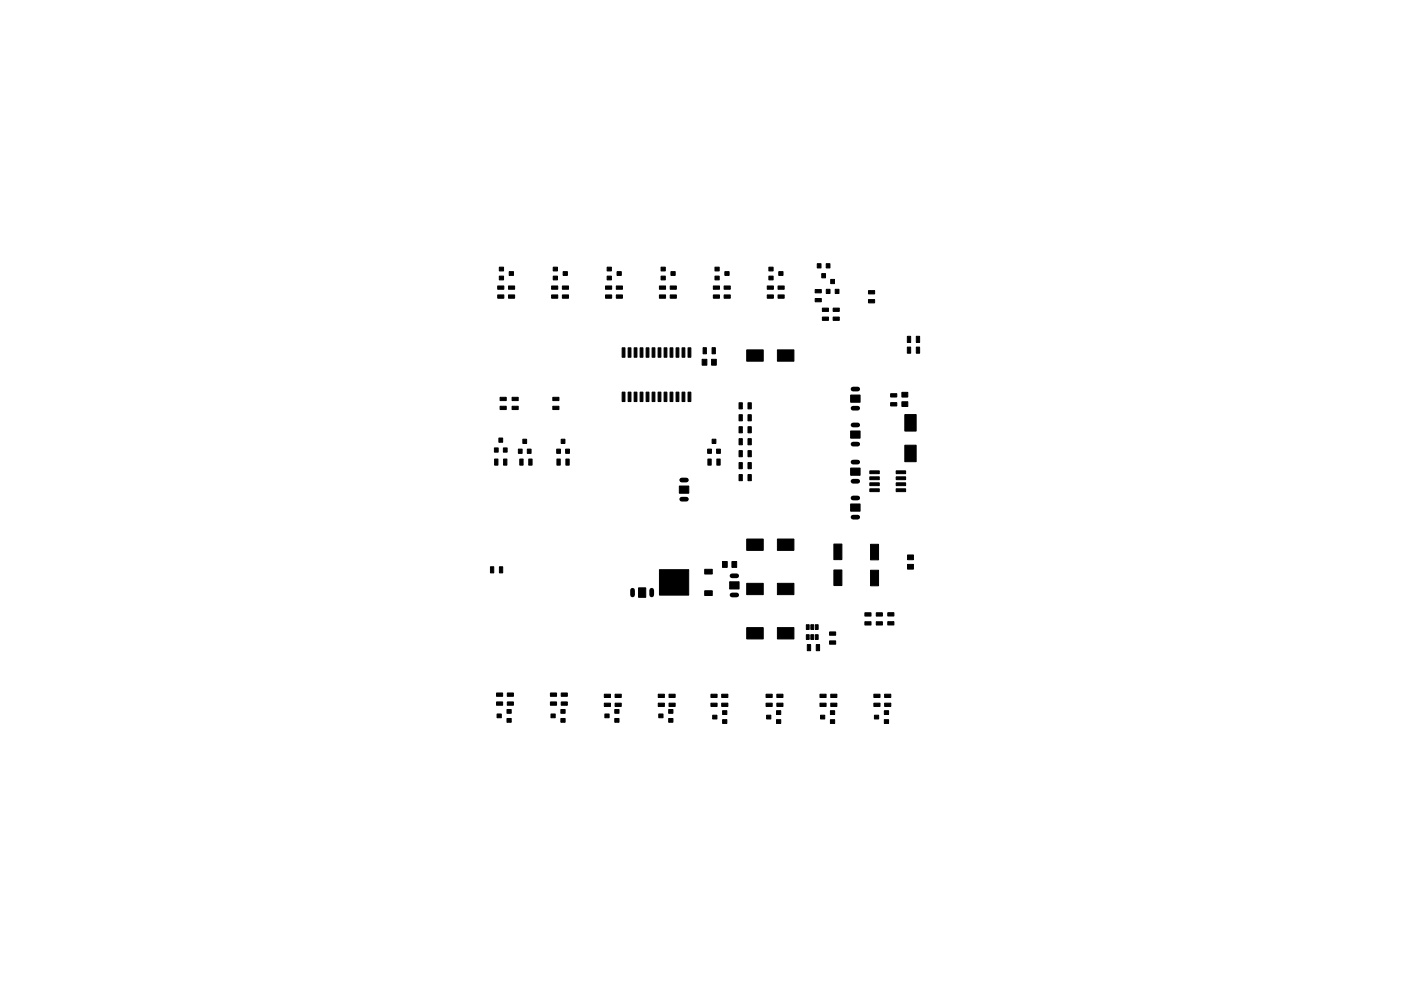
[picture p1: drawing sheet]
<svg xmlns="http://www.w3.org/2000/svg" width="297mm" height="210mm" viewBox="0 0 297 210" stroke-linecap="round" stroke-linejoin="round" font-family="sans-serif">
<g fill="none" stroke="#000" stroke-width="1">
<path d="M180.9 86.6h1M180.9 82.5h1M180.9 94.2h1M180.9 90.2h1M180.9 98h1M144.5 105.9h1M144.5 101.8h1M180.9 102.1h1M180.9 109.7h1M180.9 105.7h1M134.1 125.2v1M138.2 125.2v1"/>
<path d="M155.2 126.2h1M155.2 122.2h1"/>
</g>
<g fill="#000" stroke="#000" stroke-width=".21">
<path d="M105.9 58.6h.9v.8h-.9zM105.9 56.7h.9v.8h-.9zM108 57.6h.9v.8h-.9zM117.3 58.6h.9v.8h-.9zM117.3 56.7h.9v.8h-.9zM119.4 57.6h.9v.8h-.9zM128.7 58.6h.9v.8h-.9zM128.7 56.7h.9v.8h-.9zM130.8 57.6h.9v.8h-.9zM140.2 58.6h.9v.8h-.9zM140.2 56.7h.9v.8h-.9zM142.3 57.6h.9v.8h-.9z"/>
<path d="M151.6 58.6h.9v.8h-.9zM151.6 56.7h.9v.8h-.9zM153.7 57.6h.9v.8h-.9zM163 58.6h.9v.8h-.9zM163 56.7h.9v.8h-.9zM165.1 57.6h.9v.8h-.9zM173.3 55.9h.8v.9h-.8zM174.2 58h.8v.9h-.8zM175.2 55.9h.8v.9h-.8zM176.1 59.3h.8v.9h-.8zM105.5 62.6h1.3v.7h-1.3zM105.5 60.7h1.3v.7h-1.3z"/>
<path d="M107.8 62.6h1.3v.7h-1.3zM107.8 60.7h1.3v.7h-1.3zM117 62.6h1.3v.7h-1.3zM117 60.7h1.3v.7h-1.3zM119.2 62.6h1.3v.7h-1.3zM119.2 60.7h1.3v.7h-1.3zM128.4 62.6h1.3v.7h-1.3zM128.4 60.7h1.3v.7h-1.3zM130.7 62.6h1.3v.7h-1.3zM130.7 60.7h1.3v.7h-1.3zM131.9 73.8h.6v2h-.6zM133.2 73.8h.6v2h-.6z"/>
<path d="M134.4 73.8h.6v2h-.6zM135.7 73.8h.6v2h-.6zM137 73.8h.6v2h-.6zM138.3 73.8h.6v2h-.6zM139.5 73.8h.6v2h-.6zM139.8 62.6h1.3v.7h-1.3zM139.8 60.7h1.3v.7h-1.3zM140.8 73.8h.6v2h-.6zM142.1 73.8h.6v2h-.6zM142.1 62.6h1.3v.7h-1.3zM142.1 60.7h1.3v.7h-1.3zM143.3 73.8h.6v2h-.6z"/>
<path d="M144.6 73.8h.6v2h-.6zM145.9 73.8h.6v2h-.6zM149.1 73.8h.7v1.3h-.7zM148.9 76.2h1v1.3h-1zM151 73.8h.7v1.3h-.7zM150.9 76.2h1v1.3h-1zM151.2 62.6h1.3v.7h-1.3zM151.2 60.7h1.3v.7h-1.3zM153.5 62.6h1.3v.7h-1.3zM153.5 60.7h1.3v.7h-1.3zM158.3 74.2h3.5v2.4h-3.5zM162.7 62.6h1.3v.7h-1.3z"/>
<path d="M162.7 60.7h1.3v.7h-1.3zM164.8 74.2h3.5v2.4h-3.5zM165 62.6h1.3v.7h-1.3zM165 60.7h1.3v.7h-1.3zM172.8 63.3h1.3v.7h-1.3zM172.8 61.4h1.3v.7h-1.3zM174.4 67.3h1.3v.7h-1.3zM174.4 65.4h1.3v.7h-1.3zM175.2 61.4h.8v.9h-.8zM177.1 61.4h.8v.9h-.8zM176.6 67.3h1.3v.7h-1.3zM176.6 65.4h1.3v.7h-1.3z"/>
<path d="M184.1 63.6h1.3v.7h-1.3zM184.1 61.7h1.3v.7h-1.3zM192.4 71.4h.7v1.3h-.7zM192.4 73.6h.7v1.3h-.7zM194.3 71.4h.7v1.3h-.7zM194.3 73.6h.7v1.3h-.7zM104.9 97.4h.7v1.3h-.7zM104.8 95h.8v.9h-.8zM105.8 92.9h.8v.9h-.8zM106.8 97.4h.7v1.3h-.7zM106 86.2h1.3v.7h-1.3zM106 84.3h1.3v.7h-1.3z"/>
<path d="M106.7 95h.8v.9h-.8zM108.6 86.2h1.3v.7h-1.3zM108.6 84.3h1.3v.7h-1.3zM110.2 97.4h.7v1.3h-.7zM109.9 95.3h.8v.9h-.8zM110.9 93.2h.8v.9h-.8zM112.1 97.4h.7v1.3h-.7zM111.8 95.3h.8v.9h-.8zM118.1 97.4h.7v1.3h-.7zM117.2 86.2h1.3v.7h-1.3zM117.2 84.3h1.3v.7h-1.3zM118 95.3h.8v.9h-.8z"/>
<path d="M119 93.2h.8v.9h-.8zM120 97.4h.7v1.3h-.7zM119.9 95.3h.8v.9h-.8zM131.9 83.2h.6v2h-.6zM133.2 83.2h.6v2h-.6zM134.4 83.2h.6v2h-.6zM135.7 83.2h.6v2h-.6zM137 83.2h.6v2h-.6zM138.3 83.2h.6v2h-.6zM139.5 83.2h.6v2h-.6zM140.8 83.2h.6v2h-.6zM142.1 83.2h.6v2h-.6z"/>
<path d="M143.3 83.2h.6v2h-.6zM144.6 83.2h.6v2h-.6zM145.9 83.2h.6v2h-.6zM150.1 97.4h.7v1.3h-.7zM150 95.3h.8v.9h-.8zM151 93.2h.8v.9h-.8zM152 97.4h.7v1.3h-.7zM151.9 95.3h.8v.9h-.8zM156.7 85.5h.7v1.3h-.7zM156.7 88h.7v1.3h-.7zM156.7 90.5h.7v1.3h-.7zM156.7 93.1h.7v1.3h-.7z"/>
<path d="M156.7 95.6h.7v1.3h-.7zM156.7 98.2h.7v1.3h-.7zM158.6 85.5h.7v1.3h-.7zM158.6 88h.7v1.3h-.7zM158.6 90.5h.7v1.3h-.7zM158.6 93.1h.7v1.3h-.7zM158.6 95.6h.7v1.3h-.7zM158.6 98.2h.7v1.3h-.7zM180.4 83.8h2v1.5h-2zM180.4 91.4h2v1.6h-2zM184.4 99.9h2v.6h-2zM188.8 83.5h1.3v.7h-1.3z"/>
<path d="M188.8 85.4h1.3v.7h-1.3zM190 99.9h2v.6h-2zM191.2 83.2h1.3v1h-1.3zM191.2 85.2h1.3v1h-1.3zM191.8 88h2.4v3.5h-2.4zM191.8 94.5h2.4v3.5h-2.4zM144 103.1h2v1.5h-2zM156.7 100.7h.7v1.3h-.7zM158.3 114.4h3.5v2.4h-3.5zM158.6 100.7h.7v1.3h-.7zM164.8 114.4h3.5v2.4h-3.5zM176.8 115.4h1.7v3.3h-1.7z"/>
<path d="M180.4 99.3h2v1.5h-2zM180.4 106.9h2v1.6h-2zM184.4 103.7h2v.6h-2zM184.4 102.4h2v.6h-2zM184.4 101.2h2v.6h-2zM184.6 115.5h1.7v3.3h-1.7zM190 101.2h2v.6h-2zM190 102.4h2v.6h-2zM190 103.7h2v.6h-2zM192.4 117.7h1.3v1h-1.3zM104 120.2h.7v1.3h-.7zM105.9 120.2h.7v1.3h-.7z"/>
<path d="M135.4 124.7h1.5v2h-1.5zM139.8 120.9h6.2v5.4h-6.2zM149.4 120.8h1.6v1h-1.6zM149.4 125.3h1.6v1h-1.6zM153.2 119.1h1v1.3h-1zM155.2 119.1h1v1.3h-1zM154.7 123.4h2v1.6h-2zM158.3 123.8h3.5v2.4h-3.5zM158.3 133.2h3.5v2.4h-3.5zM164.8 123.8h3.5v2.4h-3.5zM164.8 133.2h3.5v2.4h-3.5zM171 132.5h.6v1.1h-.6z"/>
<path d="M171 134.7h.6v1h-.6zM171.2 136.8h.7v1.3h-.7zM171.9 132.5h.6v1.1h-.6zM171.9 134.7h.6v1h-.6zM172.9 132.5h.6v1.1h-.6zM172.9 134.7h.6v1h-.6zM173.1 136.8h.7v1.3h-.7zM176.8 120.9h1.7v3.3h-1.7zM175.9 136h1.3v.7h-1.3zM175.9 134.1h1.3v.7h-1.3zM184.6 121h1.7v3.3h-1.7zM183.4 131.9h1.3v.7h-1.3z"/>
<path d="M183.4 130h1.3v.7h-1.3zM185.8 130h1.3v.7h-1.3zM185.8 131.9h1.3v.7h-1.3zM188.2 130h1.3v.7h-1.3zM188.2 131.9h1.3v.7h-1.3zM192.4 119.7h1.3v1h-1.3zM105.3 147h1.3v.7h-1.3zM105.3 148.9h1.3v.7h-1.3zM105.4 151.5h.9v.8h-.9zM107.5 150.5h.9v.8h-.9zM107.5 152.4h.9v.8h-.9zM107.6 147h1.3v.7h-1.3z"/>
<path d="M107.6 148.9h1.3v.7h-1.3zM116.7 147h1.3v.7h-1.3zM116.7 148.9h1.3v.7h-1.3zM116.8 151.5h.9v.8h-.9zM118.9 150.5h.9v.8h-.9zM118.9 152.4h.9v.8h-.9zM119 147h1.3v.7h-1.3zM119 148.9h1.3v.7h-1.3zM128.1 147.3h1.3v.7h-1.3zM128.1 149.2h1.3v.7h-1.3zM128.2 151.5h.9v.8h-.9zM130.3 150.5h.9v.8h-.9z"/>
<path d="M130.3 152.4h.9v.8h-.9zM130.4 147.3h1.3v.7h-1.3zM130.4 149.2h1.3v.7h-1.3zM139.6 147.3h1.3v.7h-1.3zM139.6 149.2h1.3v.7h-1.3zM139.7 151.5h.9v.8h-.9zM141.8 150.5h.9v.8h-.9zM141.8 152.4h.9v.8h-.9zM141.8 147.3h1.3v.7h-1.3zM141.8 149.2h1.3v.7h-1.3zM150.7 147.3h1.3v.7h-1.3zM150.7 149.2h1.3v.7h-1.3z"/>
<path d="M151.1 151.7h.9v.8h-.9zM153 147.3h1.3v.7h-1.3zM153 149.2h1.3v.7h-1.3zM153.2 150.8h.9v.8h-.9zM153.2 152.7h.9v.8h-.9zM162.4 147.3h1.3v.7h-1.3zM162.4 149.2h1.3v.7h-1.3zM162.5 151.7h.9v.8h-.9zM164.6 150.8h.9v.8h-.9zM164.6 152.7h.9v.8h-.9zM164.7 147.3h1.3v.7h-1.3zM164.7 149.2h1.3v.7h-1.3z"/>
<path d="M173.8 147.3h1.3v.7h-1.3zM173.8 149.2h1.3v.7h-1.3zM174 151.7h.9v.8h-.9zM176.1 150.8h.9v.8h-.9zM176.1 152.7h.9v.8h-.9zM176.1 147.3h1.3v.7h-1.3zM176.1 149.2h1.3v.7h-1.3zM185.3 147.3h1.3v.7h-1.3zM185.3 149.2h1.3v.7h-1.3zM185.4 151.7h.9v.8h-.9zM187.5 150.8h.9v.8h-.9zM187.5 152.7h.9v.8h-.9z"/>
<path d="M187.6 147.3h1.3v.7h-1.3zM187.6 149.2h1.3v.7h-1.3z"/>
</g>
</svg>
